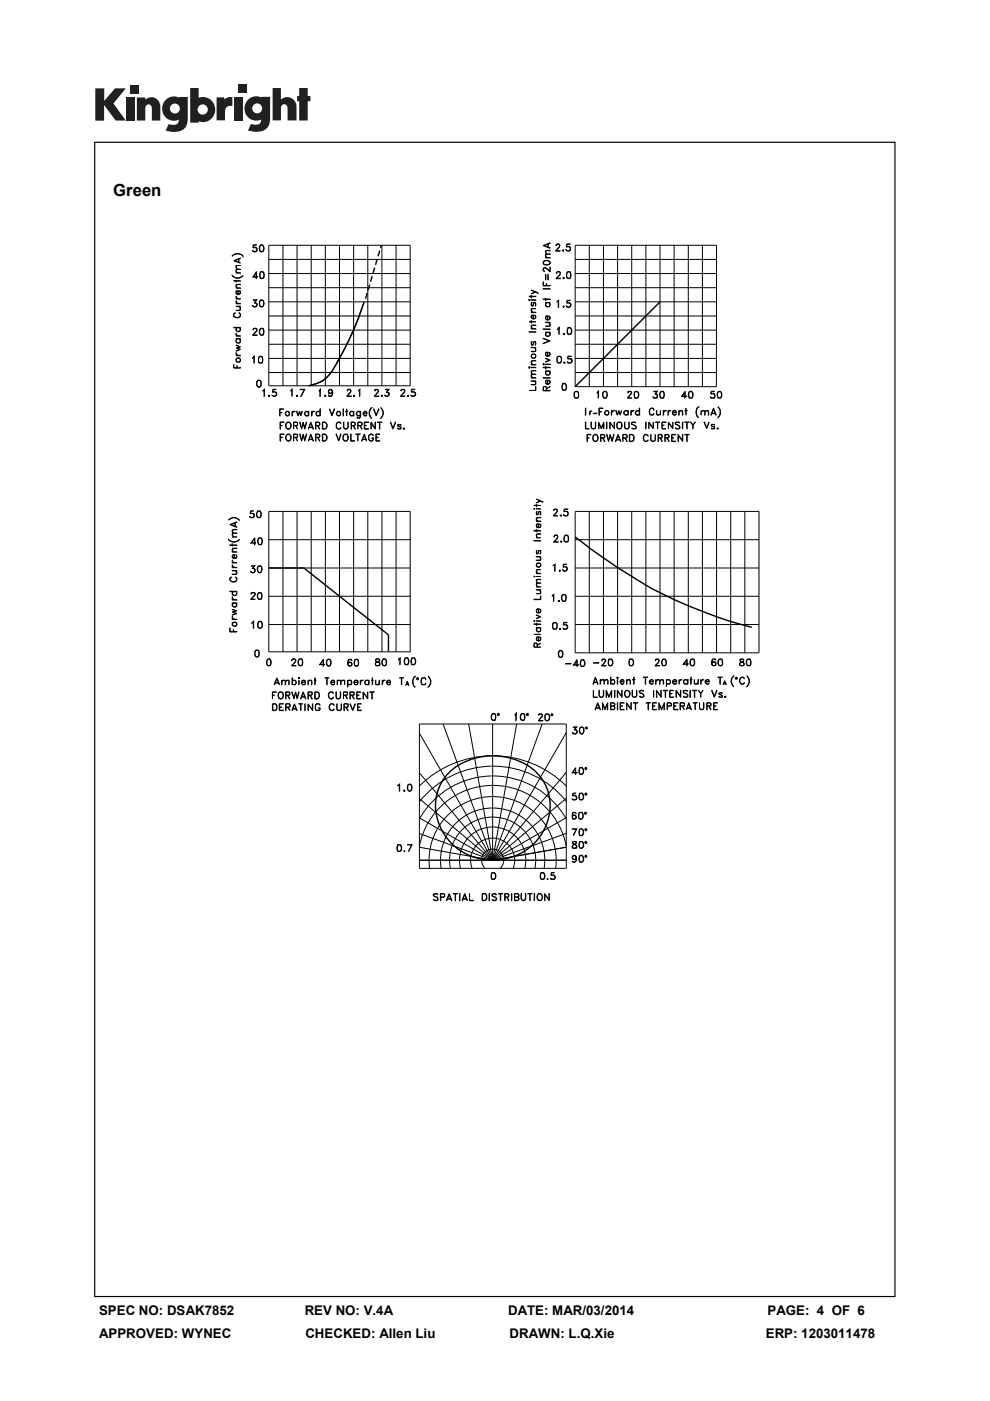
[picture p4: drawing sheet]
<svg xmlns="http://www.w3.org/2000/svg" width="210mm" height="297mm" viewBox="0 0 210 297" stroke-linecap="round" stroke-linejoin="round" font-family="sans-serif">
<defs><g id="words">
<text font-size="3.5" x="24" y="41.5">Green</text>
<g font-size="2.8">
<text x="21" y="278.7">SPEC NO: DSAK7852</text>
<text x="64.6" y="278.7">REV NO: V.4A</text>
<text x="107.8" y="278.7">DATE: MAR/03/2014</text>
<text x="162.8" y="278.7">PAGE: 4 OF 6</text>
<text x="21" y="283.6">APPROVED: WYNEC</text>
<text x="64.8" y="283.6">CHECKED: Allen Liu</text>
<text x="108.1" y="283.6">DRAWN: L.Q.Xie</text>
<text x="162.4" y="283.6">ERP: 1203011478</text>
</g>
</g></defs>
<g fill="#231f20">
<path d="M20.2 18.7h1.9v2.7l2.3-2.7h2.3l-2.6 3.2 2.6 3.7h-2.2l-2.4-3.3v3.3h-1.9z"/>
<path d="M26.7 20.7h1.8v4.9h-1.8z"/>
<path d="M49.6 20.7h1.8v4.9h-1.8z"/>
<path d="M27.6 18h1.8v1.8h-1.8z"/>
<path d="M50.6 17.9h1.8v1.8h-1.8z"/>
<path d="M29 20.7h1.8v.4a1.9 1.9 0 0 1 2.2-.3 1.9 1.9 0 0 1 1 2v2.8h-1.8v-2.7a.7 .7 0 0 0-.7-.8 .7 .7 0 0 0-.7 .8v2.7h-1.8z"/>
<path d="M45.9 20.6h1.7v.5a2.02 2.02 0 0 1 1.7-.5v1.9h-.2a1.12 1.12 0 0 0-1.4 1.3v1.7h-1.8z"/>
<path d="M57.8 18.7h1.8v2.4a1.98 1.98 0 0 1 2.2-.3 1.98 1.98 0 0 1 1.1 2v2.7h-1.9v-2.6a.7 .7 0 0 0-.7-.8 .7 .7 0 0 0-.7 .8v2.6h-1.8z"/>
<path d="M63.5 18.7h1.8v1.6h.5v1.1h-.5v4.1h-1.8v-4.1h-.5v-1.1h.5z"/>
<path d="M40.3 18.7v7.3h1.8v-.3a2.63 2.63 0 0 0 3.5-2.5 2.63 2.63 0 0 0-3.5-2.5v-2zM41.9 23.2a1.1 1.1 0 0 1 2.2 0 1.1 1.1 0 0 1-2.2 0z"/>
<path d="M35.3 21a2.56 2.56 0 0 0-.6 3.3 2.56 2.56 0 0 0 3.2 1.1 1.09 1.09 0 0 1-1.5 1.1l-.6-.2-.7 1.4a5.3 5.3 0 0 0 3.8-.2 2.69 2.69 0 0 0 .9-2.4v-4.5h-1.8v.1l-.8-.2a2.44 2.44 0 0 0-1.9 .5zM36 23a1.06 1.06 0 0 1 2.1 0 1.06 1.06 0 0 1-2.1 0z"/>
<path d="M52.8 21a2.56 2.56 0 0 0-.6 3.3 2.56 2.56 0 0 0 3.2 1 1.09 1.09 0 0 1-1.5 1.1l-.7-.1-.6 1.4a5.3 5.3 0 0 0 3.7-.3 2.69 2.69 0 0 0 1-2.3v-4.6h-1.8v.2l-.9-.3a2.44 2.44 0 0 0-1.8 .6zM53.5 23a1.06 1.06 0 0 1 2.1 0 1.06 1.06 0 0 1-2.1 0z"/>
</g>
<path d="M20 30v245h169.9v-245zM20.2 30.3h169.5v244.5h-169.5z" fill="#000"/>
<g fill="none" stroke="#000" stroke-width=".21">
<path d="M49.2 58.4a1.52 1.52 0 0 0 2.3 0 1.39 1.39 0 0 1-2.3 0zM49.4 54.1a1.39 1.39 0 0 1 2.1 .2 1.53 1.53 0 0 0-2.3 0zM49.6 59.5l1.4 .1zM49.6 55.3l1.4-.6-1.3 .6 1.3 .5zM50.1 57.8l.9 .1zM50.1 59.3v.5M50.1 57.1h.9h-.8a.45 .45 0 0 0 .1 .7l-.2-.2zM50.1 56.3h.9l-.8 .1-.1 .3 .2 .4-.2-.3zM50.6 54.9v.7M50.7 54.9v.8M53.6 53.2l.2 .1M53.7 58.7h1h-1.1l.8-1.1v1.5l-.1-1.3-.6 .9"/>
<path d="M54.2 52.5a.47 .47 0 0 1 .3 .4 .47 .47 0 0 1-.3 .4M54.5 53.1a.52 .52 0 0 1-.9 .1M54.5 52.7l-.4-.2-.5 .1 .1-.7h.7l-.6 .1-.1 .5h.6a.51 .51 0 0 1 .2 .6 .51 .51 0 0 1-.5 .3l-.4-.2M55.2 53.2h.6M55.2 52l.2-.1a.78 .78 0 0 1 .6 .8 .78 .78 0 0 1-.6 .7l-.2-.1-.2-.6zM55.2 52.1h.6M55.2 58.9h.6M55.2 57.6h.4l.4 .3v.9a.48 .48 0 0 1-.8 0l-.1-.6zM55.2 57.7h.6M55.2 52l-.1 .6 .1 .7M55.3 57.6l-.1 .3v.9l.1 .2M55.7 52a1.02 1.02 0 0 1 0 1.3"/>
<path d="M55.8 57.6a1.02 1.02 0 0 1 0 1.4M57 52h30v29.8h-30zM57 58h30M57 55h30M60 52v29.8M63 52v29.8M66 52v29.8M69 52v29.8M72 52v29.8M75 52v29.8M78 52v29.8M81 52v29.8"/>
<path d="M84 52v29.8M115.2 52.1l1.5-.6-1.3 .6 1.3 .6zM115.2 59.8l.1 .7 1.4 .1h-1.5zM115.3 55.5a.99 .99 0 0 1 1.3 0M115.3 56l.5 .1 .8-.1M115.4 55.4v.6M115.4 55.3a.73 .73 0 0 1 .9-.1 .73 .73 0 0 1 .3 .8 .84 .84 0 0 1-1.4-.4zM115.7 54.6l1 .1zM115.7 53.2l.2-.1h.8l-.9 .1v.5l.1 .1zM115.7 58.2l.1 1.1zM115.8 53.9l.9-.1-.9 .2v.4l.1 .2a.45 .45 0 0 1-.1-.7zM116.2 51.7v.7"/>
<path d="M116.2 58.2l.1 1.1zM116.3 51.6v.9M116.5 55.4v.6M116.6 57.6l.1-1v1l-1.1-.8-.3 .2 .1 .6-.2-.3v-.3l.4-.3 1.1 .9M117.9 53.2h.9h-1l.9-.9v-.4l-.2-.1-.6 .2 .2-.3h.4l.2 .4-.8 1.1M118 59l.9 .1h-1l.9-1a.43 .43 0 0 0-.4-.5 .43 .43 0 0 0-.4 .4l.3-.4 .5 .1v.5l-.8 .9M119.3 53.1l.2-.1v.2zM119.4 58.9l.3 .1-.2 .1zM119.4 53.1l.1 .1zM119.5 58.9l.1 .1zM120.1 53l.3 .2M120.3 57.7h.6"/>
<path d="M120.3 58.9h.6M120.3 57.6h.4a.93 .93 0 0 1 .3 1.2l-.1 .2a.55 .55 0 0 1-.7-.2v-.9zM120.4 57.6a1.02 1.02 0 0 0 0 1.4M120.7 52.3l.2 .2v.5l-.2 .2M120.9 57.6l.1 .3v.9l-.1 .2M120.9 52.6a.6 .6 0 0 0-.8-.2l.1-.7h.7l-.6 .1-.1 .5h.6l.2 .3-.2 .6-.3 .1-.4-.2v-.2a.47 .47 0 0 0 .4 .3 .47 .47 0 0 0 .4-.3M122 58h29.9M122 55h29.9M122 52h30v30h-30zM125 52v30M128 52v30M131 52v30"/>
<path d="M134 52v30M137 52v30M140 52v30M143 52v30M146 52v30M149 52v30M49.6 77.2v.8h1.4h-1.4M49.6 69.4l1.4 .1zM49.7 66.4l.2-.1a.52 .52 0 0 0-.3 .6 .52 .52 0 0 0 .5 .4l.8-.2v-.6l-.2-.2 .1 .1 .2 .6a.74 .74 0 0 1-.9 .4l-.5-.3v-.6zM50.1 63.7v.3l.4 .3-.4-.2zM50.1 62.7v.3l.4 .3-.4-.2zM50.1 61.7l.4-.1 .1 .8 .3-.2-.1-.6a.49 .49 0 0 1 0 .8 .49 .49 0 0 1-.7-.2z"/>
<path d="M50.1 64.9l.9 .1zM50.1 64.3l.9 .1zM50.1 63.3l.9 .1zM50.1 61l.9 .1zM50.1 60.4l.9-.1-.8 .1-.1 .3 .2 .3-.2-.2zM50.1 72l.2-.1-.2 .5 .2 .2 .3 .1 .3-.2-.1-.6 .2 .3-.2 .5h-.5l-.2-.2zM50.1 69.6l.2-.1-.2 .3 .1 .3 .4 .2 .3-.2-.1-.6 .2 .3-.2 .5a.55 .55 0 0 1-.7-.2zM50.1 74.7l.1 .4 .3 .2-.4-.2zM50.1 70.6v.3l.4 .3-.4-.3zM50.1 75.3l.9 .1zM50.1 73.1l.9 .5-.7 .2 .7 .3-.9 .4 .7-.4-.7-.3 .7-.2zM50.1 71.8l.9 .1z"/>
<path d="M50.1 71.2l.9 .1zM50.2 61.7h.3v.7l-.4-.3zM50.3 78v-.5v.5M50.3 75.9a.52 .52 0 0 1 .6 .2 .52 .52 0 0 1-.1 .7h-.5l-.2-.2v-.5zM50.3 76l.3-.1 .3 .2-.1 .6-.3 .1-.3-.2-.1-.3zM50.8 65l.2 .4-.1 .4-.8 .1 .8-.2zM53.6 75.8l.3-.3v1.5v-1.3zM53.6 64.8l.2 .2M53.6 71l1 .1h-1l.9-1.1-.3-.3-.6 .1a.52 .52 0 0 1 .9 0v.4l-.9 .9M54 64.2l.5 .1a.51 .51 0 0 1-.3 .7 .51 .51 0 0 1-.6-.2l.1 .1a.52 .52 0 0 0 .8-.1M54.2 64.2l.3 .4-.3 .4M54.4 63.6l-.5 .6 .6 .3"/>
<path d="M54.4 63.7l-.7-.1h.8l-.5 .6M55 76.9h.6M55 75.6h.6l.2 .6-.2 .7a.55 .55 0 0 1-.8-.1v-1zM55 75.7h.6M55.1 75.6a1.02 1.02 0 0 0 0 1.3M55.2 64.9h.6M55.2 63.7a.52 .52 0 0 1 .7 .1 .82 .82 0 0 1-.5 1.3l-.2-.1-.2-.6zM55.2 63.7h.6M55.2 70.9h.6M55.2 69.8h.6M55.2 69.7a.45 .45 0 0 1 .7 .1l.1 .6-.2 .6h-.6a1.02 1.02 0 0 1 0-1.3zM55.2 63.7l-.1 .5 .1 .8"/>
<path d="M55.3 69.7a1.02 1.02 0 0 0 0 1.3M55.5 75.6l.2 .2v1l-.2 .1M55.7 63.7a1.02 1.02 0 0 1 0 1.3M55.8 69.7l.1 .6-.1 .7M57 79h30M57 76h30M57 73h30M57 70h30M57 67h30M57 64h30M57 61h30M77.2 64.1a63.7 63.7 0 0 1-7.2 15.2l-1.6 1.5-1.5 .6-1.3 .4"/>
<path d="M112.2 63.5l.2 .2h-.2zM112.2 63.6l.1 .1zM112.2 62.8l1.5 .1zM112.2 77.8l.2 .1-.1 .1zM112.2 77.9l.1 .1zM112.2 70.3l1.5 .1zM112.2 68.2h1.5M112.6 68.5l.1-.5-.1 .5M112.6 66.2l1.1 .1zM112.6 63.6l1.1 .1zM112.6 62.6l.1 .5zM112.6 61.5l1.6 .7z"/>
<path d="M112.6 77.9l1.1 .1zM112.6 77.3l1.1 .1zM112.6 74.5l1-.1-.2-.7a.55 .55 0 0 1 .2 .8zM112.6 73.6l1.1 .1zM112.6 69.7l1.1 .1zM112.7 64.8h.4M112.7 65.4h1l-.9 .1-.1 .4 .3 .3-.4-.3zM112.7 73.1h.4M112.7 79.4l1-.1-1 .3 .3 .5-.4-.4zM112.7 78.6h1l-1 .2 .3 .5-.4-.3zM112.7 76.5l1-.1-.9 .2-.1 .3 .3 .4-.4-.4zM112.7 69l1-.1-1 .3 .3 .5-.4-.4z"/>
<path d="M112.8 64.2v.6M112.8 66.9h.3v.7l-.4-.3zM112.8 72.5v.6M112.9 75.2l.3-.1 .4 .2-.1 .5-.4 .1-.3-.1-.1-.4zM112.9 75.1h.6l.2 .3-.2 .5h-.6a.47 .47 0 0 1-.3-.4 .47 .47 0 0 1 .3-.4zM113.1 67.6l.5-.2-.1-.6a.49 .49 0 0 1 0 .6 .49 .49 0 0 1-.6 .2l-.3-.3v-.3l.4-.2h.2v.8M113.2 64.2h.4M113.2 72.5h.4M113.3 64.2l-.2 .6-.2 .1a.47 .47 0 0 1-.3-.4 .47 .47 0 0 1 .3-.4l-.2 .1M113.3 72.5l-.2 .6-.2 .1a.47 .47 0 0 1-.3-.4 .47 .47 0 0 1 .3-.4l-.2 .1M113.6 64.8l-.1 .1 .2-.5-.3-.3-.2 .1-.2 .6M113.6 64.2v.6"/>
<path d="M113.6 61.9l-1 .4 1.1-.4M113.6 73.1l-.1 .1 .2-.5-.3-.3-.2 .1-.2 .6M113.6 72.5v.6M115.2 77.2l.2-.1v.3zM115.2 77.9l1.5 .1zM115.2 71.7l1.5 .6-1.5 .6 1.3-.6zM115.2 69.8h1.5zM115.2 63.4l1.5 .1zM115.2 61.2l1.5 .1zM115.3 77.2l.1 .1zM115.7 78.6l1 .1zM115.7 77.7l.1 .5z"/>
<path d="M115.7 77.2l1 .1zM115.7 75.9l1 .5-1 .4 .8-.4zM115.7 70.4l1 .1zM115.7 68.3l1 .1zM115.7 63.2l.1 .5zM115.7 64.2h1M115.8 67h.4v.8h-.3l-.2-.3zM115.8 74.8l.3-.1v.8l-.3-.2zM115.8 67.1l.3-.1v.8l-.3-.2zM115.9 60.5v-.4v.4M115.9 64.2l-.1 .6 .3 .2 .4-.1 .1-.2-.1-.5a.52 .52 0 0 1 .1 .7 .52 .52 0 0 1-.7 .1l-.2-.3zM116.1 75.5l.4-.2a.36 .36 0 0 0-.1-.6h.1a.52 .52 0 0 1 .1 .7 .52 .52 0 0 1-.7 .1l-.2-.5 .2-.3h.3v.8"/>
<path d="M116.1 67.8l.4-.2a.36 .36 0 0 0-.1-.6h.1a.45 .45 0 0 1 .2 .5 .45 .45 0 0 1-.5 .3M116.4 68.4l.3 .3-.1 .5h-.9l.8-.1 .1-.4zM118.1 63.9l.4-.2v1.5l-.1-1.4zM118.2 69.8l.4-.4v1.5v-1.3zM118.3 75.6h.6M118.3 76.9h.6M118.3 75.6a.55 .55 0 0 1 .8 .2v.9l-.2 .2h-.6l-.2-.2v-.9zM118.4 75.6a.99 .99 0 0 0 0 1.3M118.8 75.6a.99 .99 0 0 1 0 1.3M119.4 65h.2l-.1 .2zM119.5 65h.1M119.5 64.9h.1"/>
<path d="M119.5 70.8l.3 .1h-.2zM119.6 76.9l.2-.1v.1zM119.6 70.8l.1 .1zM119.7 76.9h.1zM120.2 64.9l.2 .2M120.4 76.8l.2 .1M120.4 75.5l.8 .1h-.7l-.1 .5zM120.4 76.1a.55 .55 0 0 1 .8 0 .55 .55 0 0 1-.1 .8h-.7l-.1-.2 .1 .2a.58 .58 0 0 0 .9-.3M120.4 76.1h.7l.2 .3M120.4 69.6h.6M120.4 70.8h.6M120.4 69.5h.6l.3 .6v.4l-.5 .4-.5-.2z"/>
<path d="M120.5 69.5l-.2 .6 .2 .8M120.8 64.2a.47 .47 0 0 1 .2 .5 .47 .47 0 0 1-.2 .4M120.9 76.1l.3 .1 .1 .2-.1 .4-.3 .1M120.9 69.5a1.02 1.02 0 0 1 0 1.4M121 64.5l-.1-.3h-.7l.1-.5h.6h-.6v.5h.6a.52 .52 0 0 1 .2 .7 .52 .52 0 0 1-.6 .3l-.4-.4 .6 .3 .3-.3M122 79h29.9M122 76h29.9M122 73h29.9M122 70h29.9M122 67h29.9M122 64h29.9M122 61h29.9"/>
<path d="M54.7 81.9h.5M54.7 80.8h.5M54.7 80.7a.45 .45 0 0 1 .6 .1l.1 .6-.2 .6h-.5a1.02 1.02 0 0 1 0-1.3zM54.7 80.7a1.02 1.02 0 0 0 0 1.3M55.2 80.7l.1 .1v1l-.1 .2M55.7 82.9l.4-.4v1.6l-.1-1.4zM57 83.8l.2 .1-.1 .2zM57 83.9l.1 .1zM57.8 83.8l.2 .2M58.4 83.1a.47 .47 0 0 1 .2 .4 .47 .47 0 0 1-.2 .5M58.6 83.7a.52 .52 0 0 1-.8 .1M58.6 83.4l-.3-.3-.5 .1 .1-.7h.6l-.5 .1-.1 .5h.6a.51 .51 0 0 1 .2 .6 .51 .51 0 0 1-.6 .4l-.3-.3"/>
<path d="M59.3 86.7h.9l-.8 .1v1.4zM59.4 87.4l.4 .1h-.4M59.4 89.5h.8l-.7 .1v1.4zM59.4 92h.8l-.7 .1v1.4zM59.5 90.2h.4M59.5 92.7l.4 .1h-.4M60.7 89.8l.3-.3a.76 .76 0 0 1 .8 .7 .76 .76 0 0 1-.8 .8 .89 .89 0 0 1-.3-1.2zM60.7 92.4l.3-.4a.76 .76 0 0 1 .8 .8 .76 .76 0 0 1-.8 .7 .89 .89 0 0 1-.3-1.1zM60.9 89.6a.45 .45 0 0 1 .7 .2 .63 .63 0 0 1 .1 .8 .63 .63 0 0 1-.8 .2 .78 .78 0 0 1 0-1.2zM60.9 92.2a.45 .45 0 0 1 .7 .2 .63 .63 0 0 1 .1 .7 .63 .63 0 0 1-.8 .3 .78 .78 0 0 1 0-1.2zM61.6 82.9l.3-.4v1.6v-1.4zM61.9 87.2l.1 1z"/>
<path d="M62.2 87.3l.4-.1-.4 .2-.2 .2zM62.3 89.6h.5l.3 .2-.1 .3-.7 .1 .8-.1-.1-.5-.7-.1v1.5M62.3 92.8l.8-.1v-.5l-.8-.2v1.5M62.3 92.1l.8 .2-.1 .4h-.7M62.7 90.2l.4 .8M62.7 92.8l.4 .7M62.9 87.2l.3 .7 .3-.7 .3 .7 .3-.7-.3 1-.3-.8-.3 .8zM62.9 83.9l.1-.1 .1 .2-.1 .1zM63 83.9v.1zM63.5 89.5l.5 1.2 .3-1.2 .3 1.2 .5-1.2-.5 1.5-.3-1.3-.3 1.3zM63.5 92l.5 1.3 .3-1.3 .3 1.3 .5-1.3-.5 1.5-.3-1.2-.3 1.2zM64.6 82.5l-.8 1.6 .8-1.6h-1l1 .1"/>
<path d="M65.4 87.2l.1 1zM65.5 93.2h.8M65.5 90.7h.8M65.6 90.6h.7M65.6 93.1h.7M65.9 89.5l.6 1.5-.6-1.3-.5 1.3zM65.9 92l.6 1.5-.6-1.2-.5 1.2zM66.1 87.2l.1 1zM66.3 87.3l.5-.1-.5 .2-.1 .2zM66.9 89.5h.6l.3 .1 .1 .4-.2 .2h-.7h.5a.35 .35 0 0 0 .3-.3 .35 .35 0 0 0-.3-.3h-.5l-.1 1.4zM67 92.7h.7l.1-.4-.3-.2h-.5l-.1 1.4v-1.5h.6l.4 .3-.1 .4-.8 .1M67.2 87.3l.4-.1 .3 .2-.3-.1a.43 .43 0 0 0-.5 .4 .43 .43 0 0 0 .5 .4l.3-.2-.3 .3h-.2l-.4-.4z"/>
<path d="M67.4 92.8l.5 .7-.5-.7M67.4 90.2l.5 .8-.5-.8M67.6 82.9l.3-.4v1.6v-1.4zM67.9 86.7v1.5zM68.4 92h.5a.81 .81 0 0 1 .5 .8 .81 .81 0 0 1-.5 .7h-.5zM68.4 89.5h.5a.81 .81 0 0 1 .5 .7 .81 .81 0 0 1-.5 .8h-.5zM68.5 92.1h.4a.71 .71 0 0 1 .4 .9 .71 .71 0 0 1-.8 .4zM68.5 89.6h.4a.71 .71 0 0 1 .4 .8 .71 .71 0 0 1-.8 .5zM68.9 83.9l.1-.1 .1 .2-.1 .1zM69 83.9v.1zM69.7 83.9h.6M69.7 82.9l.4-.3 .4 .3"/>
<path d="M69.7 83.1l.4 .3 .4-.3M69.9 86.7l.5 1.2 .6-1.2-.6 1.5zM70 82.6l-.3 .2v.5l.3 .1M70.1 82.6a.84 .84 0 0 1 .1 1.4M70.5 83.3l-.4 .2-.4-.2-.1-.3 .2-.4 .3-.1a.79 .79 0 0 1 .5 .8 .79 .79 0 0 1-.6 .8l-.3-.1v-.2l.1 .2M70.5 83l-.1 .3-.3 .1M71.2 92l.6 1.3 .5-1.3-.5 1.5zM71.5 89.6l.2-.1a.48 .48 0 0 1 .6 .3l-.4-.3a.71 .71 0 0 0-.6 .7 .71 .71 0 0 0 .6 .7l.4-.2-.3 .3-.4-.1-.3-.2v-.9zM72.8 92.3l.2-.2a.7 .7 0 0 1 .9 .7 .7 .7 0 0 1-.9 .6l-.2-.2zM72.8 86.7l.1 1.5zM72.9 89.5v1.1l.5 .3 .4-.3 .1-1.1v1.1l-.4 .4-.5-.2-.1-.2zM73 92.2a.48 .48 0 0 1 .5 0 .48 .48 0 0 1 .3 .4 .63 .63 0 0 1-.6 .8 .75 .75 0 0 1-.2-1.2z"/>
<path d="M73.3 87.2l.5 .1zM73.5 86.7v1.5M73.6 84l.9 .1h-1l.9-1.1-.3-.4h-.2l-.3 .3a.43 .43 0 0 1 .5-.4 .43 .43 0 0 1 .4 .5l-.9 1.1M74.4 92l.1 1.4 .7 .1h-.8zM74.5 89.5l.7 .1 .2 .2-.2 .4h-.7h.5l.3-.2-.1-.4h-.7v1.4zM74.9 90.2l.5 .8-.4-.8M75 87.2l.1 1zM75.1 83.8l.1 .1-.1 .2zM75.1 83.9v.1zM75.5 92l.9 .1zM75.9 92.1v1.4M75.9 89.6h.5l.4 .2-.1 .3-.8 .1h.8l.1-.2-.1-.4-.8-.1v1.5"/>
<path d="M76 82.9l.3-.4v1.6l-.1-1.4zM76.3 90.2l.5 .8-.4-.8M76.4 87.2l.1 1.1-.2 .3-.4 .1-.3-.2 .4 .1 .3-.1zM76.8 93.2h.9M76.8 93.1h.8M77.1 87.6a.39 .39 0 0 0 .2 .4 .39 .39 0 0 0 .5-.1l-.2 .3h-.3l-.2-.3-.1-.3 .3-.4a.44 .44 0 0 1 .6 .5h-.8M77.2 87.4l.4-.1 .2 .3h-.7zM77.3 92l.5 1.5-.5-1.2-.6 1.2zM77.3 89.5h.9l-.9 .1v1.3l.9 .1h-.9zM77.3 90.2h.5M78.2 92.3l.4-.3 .4 .1 .2 .2a.55 .55 0 0 0-.6-.2 .55 .55 0 0 0-.4 .5 .63 .63 0 0 0 .7 .8l.2-.1v-.4h-.2h.3l-.2 .5h-.6l-.2-.2zM78.6 86.6l.3-.2-.2 .2a1.54 1.54 0 0 0 .2 2.1 1.45 1.45 0 0 1-.3-2.1z"/>
<path d="M78.7 89.7l.9 1.3v-1.5l-.1 1.2-.8-1.2v1.5M79.2 86.7l.6 1.2 .6-1.2-.6 1.5zM79.5 82.9h.1M79.5 84l.9 .1h-1l.8-1.1-.2-.4h-.3l-.2 .3a.43 .43 0 0 1 .4-.4 .43 .43 0 0 1 .4 .5l-.8 1.1M79.7 92h.9l-.8 .1v1.3l.8 .1h-.9zM79.8 92.7l.4 .1h-.4M80.1 89.5l.9 .1zM80.5 89.6v1.4l.1-1.4M80.7 86.4a1.39 1.39 0 0 1 0 2.3l.2-.2a1.54 1.54 0 0 0-.2-2.1zM80.9 83.9l.1 .1zM80.9 83.8l.2 .1-.1 .2zM81.7 83.8l.1 .2"/>
<path d="M82 83.1l.5 .2a.53 .53 0 0 1-.2 .7 .53 .53 0 0 1-.7-.2h.1M82.3 83.2l.2 .3-.2 .5M82.4 82.5l-.5 .7 .6 .3M82.4 82.6l-.7-.1h.8l-.5 .7M82.5 83.7a.52 .52 0 0 1-.8 .1M82.8 89.5l.6 1.2 .5-1.2-.5 1.5zM84.4 90.8h.6M84.4 90.1h.6M84.4 90.2l.6 .4v.3a.52 .52 0 0 1-.7-.2l.2 .2M84.5 90.1v.2M85 84l.9 .1h-.9M85 90.6v.3"/>
<path d="M85 90.1v.1v-.1a.52 .52 0 0 0-.7 .1l.7 .5M85.1 82.6l.5-.1 .3 .5-.9 1.1 .8-1.1-.2-.4-.6 .3zM85.6 90.8l.1-.1 .1 .2-.2 .1zM85.6 90.8l.1 .1zM86.4 83.9l.2-.1 .1 .2-.2 .1zM86.5 83.9l.1 .1zM87.2 83.8l.2 .2M87.8 83.1l.3 .4-.1 .3-.2 .2M88.1 83.4a.6 .6 0 0 0-.9-.2v-.7h.8l-.7 .1-.1 .5h.7l.2 .2v.5l-.6 .3-.3-.1v-.2M88.1 83.7a.52 .52 0 0 1-.9 .1M112.2 82.8h1.4l.1-.9v.9zM112.6 81.5l1-.1v-.4l-.2-.2a.45 .45 0 0 1 .2 .7z"/>
<path d="M112.6 80.8h1.1zM112.6 80.1l1.1 .1zM115.2 80.1l1.5 .1zM115.8 80.8l.3-.1v.7l-.3-.1zM115.9 82.8v-.8l-.5-.1-.2 1h1.5l-1.4-.1 .1-.9 .4 .1 .1 .8M115.9 82.4l.8-.5-.8 .5M116.1 81.4l.4-.1a.36 .36 0 0 0-.1-.6l.1-.1a.52 .52 0 0 1 .1 .7 .52 .52 0 0 1-.7 .1l-.2-.5 .2-.3h.3v.8M119.3 81.4h.6M119.3 82.6h.6M119.3 81.3h.3a.78 .78 0 0 1 .6 .7 .78 .78 0 0 1-.6 .8l-.3-.1-.1-.6zM119.4 81.3l-.2 .6 .2 .8M119.8 81.3a1.02 1.02 0 0 1 0 1.4"/>
<path d="M122 83h.6M122 84.3h.6M122 83a.55 .55 0 0 1 .7 .2v.9l-.1 .3h-.6l-.2-.3v-.9zM122 83a.99 .99 0 0 0 0 1.4M122.5 83a.99 .99 0 0 1 0 1.4M124.2 86.5v1.5zM124.2 89.5v1.4h.8h-.8zM124.5 92.1h.8l-.7 .1v1.4zM124.6 92.9h.4M125.1 87.6h.2M125.3 89.5l.1 1 .4 .4 .5-.2 .1-1.2v1l-.2 .4h-.6l-.2-.2zM125.6 87.2h-.5v.8"/>
<path d="M125.8 92.4l.2-.2a.7 .7 0 0 1 .9 .7 .7 .7 0 0 1-.9 .6l-.2-.2zM125.9 87.6l.7 .1zM126 92.3a.48 .48 0 0 1 .5-.1 .48 .48 0 0 1 .3 .5 .63 .63 0 0 1-.6 .8 .75 .75 0 0 1-.2-1.2zM126.6 83.2l.4-.2v1.4l-.1-1.4zM127 86.5h.9l-.8 .1v1.4zM127.1 87.3l.4 .1h-.4M127.4 92.1h.6l.2 .2 .1 .3-.2 .3h-.6h.5a.35 .35 0 0 0 .2-.4 .35 .35 0 0 0-.2-.3h-.5l-.1 1.4zM127.8 92.9l.5 .7-.4-.7M128.1 83a.45 .45 0 0 1 .6 .2 1.15 1.15 0 0 1-.1 1.2h-.5a1.02 1.02 0 0 1 0-1.4zM128.1 84.3h.5M128.1 83h.5v.2l.1 .6-.1 .6M128.1 89.8l-.6 1.1-.5-1.1v1.1v-1.4l.5 1.2 .6-1.2v1.4"/>
<path d="M128.1 83a.99 .99 0 0 0 0 1.4M128.4 87.3l.2-.2 .4 .1 .1 .7a.45 .45 0 0 1-.6 0 .45 .45 0 0 1-.1-.6zM128.6 92.1l.5 1.3 .3-1.3 .4 1.3 .5-1.3-.5 1.5-.4-1.3-.3 1.3zM128.6 89.5l.1 1.4zM129.4 89.6l-.1 1.3v-1.4l1 1.4v-1.4v1.2M129.7 87v1zM130.1 87l.2 .1h-.2l-.4 .3zM130.6 87l.3 .9 .4-.9 .2 .9 .4-.9-.4 1-.2-.7-.4 .7zM130.7 93.3h.8M130.8 93.2h.6M130.9 89.6l.6-.1a.74 .74 0 0 1 .4 .9l-.2 .5h-.6l-.3-.3zM131.1 92.1l.6 1.5-.6-1.3-.6 1.3z"/>
<path d="M131.1 89.6h.6l.2 .4a.74 .74 0 0 1-.6 .9 .82 .82 0 0 1-.2-1.3zM132.1 92.2h.5l.4 .2-.1 .4-.8 .1h.8l.1-.3-.1-.4-.8-.1v1.5M132.4 87.3a.47 .47 0 0 1 .4-.3 .47 .47 0 0 1 .4 .3l-.3-.2a.43 .43 0 0 0-.5 .4 .43 .43 0 0 0 .5 .4h.3l-.3 .1-.5-.1zM132.5 89.5l.1 1.3 .3 .1 .4-.2 .2-1.2v1l-.3 .4h-.6l-.1-.4zM132.5 92.9l.5 .7-.4-.7M133.1 84.4l.9-1a.43 .43 0 0 0-.4-.5 .43 .43 0 0 0-.5 .4l.1-.3h.6l.1 .2-.9 1.2h1.1M133.2 87v1M133.5 92.1h.5a.81 .81 0 0 1 .5 .8 .81 .81 0 0 1-.5 .7h-.5zM133.6 92.2h.4l.4 .2v.9l-.2 .2h-.6zM133.8 87l.1 1zM134 89.6l.1 .4 .8 .4-.1 .5h-.7l-.1-.2 .3 .2 .5-.1 .1-.3-.9-.5v-.4l.3-.1 .6 .1zM134.2 87l.3 .1h-.3l-.3 .3z"/>
<path d="M134.7 83h.5M134.7 84.3h.6M134.7 83a.55 .55 0 0 1 .7 .2 1.15 1.15 0 0 1-.1 1.2h-.6l-.2-.6zM134.7 83l-.1 .2v.9l.1 .3M134.8 87.3l.3-.3h.2l.3 .3-.3-.2a.43 .43 0 0 0-.5 .4 .43 .43 0 0 0 .5 .4h.3a.49 .49 0 0 1-.7 0 .49 .49 0 0 1-.1-.6zM135.2 83a.99 .99 0 0 1 0 1.4M135.6 86.5l.1 1.5zM136.8 92.1l.5 .1 .2 .2a.49 .49 0 0 0-.6-.2 .49 .49 0 0 0-.4 .5l.2 .8a.64 .64 0 0 0 .8-.2l-.5 .3a.87 .87 0 0 1-.2-1.5zM136.9 89.5l.1 1.4zM137.8 86.8a.49 .49 0 0 1 .5-.3 .49 .49 0 0 1 .4 .4l-.3-.3-.4 .1-.2 .2v.8a.54 .54 0 0 0 .9 0l-.1 .2-.5 .1a.81 .81 0 0 1-.3-1.1zM138 92.1v1.1l.5 .3h.3l.2-.3v-1.1v1.3a.55 .55 0 0 1-1 0zM138.6 84.2l.2 .2"/>
<path d="M138.6 90.7l-1-1.2v1.4M138.6 89.5v1.4l-1-1.3M139 83.5h.1a.56 .56 0 0 1 .2 .9h-.7v-.3a.45 .45 0 0 0 .4 .3 .45 .45 0 0 0 .4-.3M139.1 89.5l.8 .1zM139.1 83.5l.3 .2v.5l-.3 .2M139.2 87l.2 .9h.3l.4-.1a.55 .55 0 0 1-.8 .1zM139.4 83h-.8h.8l-.4 .5M139.4 83l-.5 .5 .4 .1 .1 .3M139.5 89.6v1.3M139.6 92.1h.6l.2 .2 .1 .3-.2 .3h-.6h.5a.35 .35 0 0 0 .2-.4 .35 .35 0 0 0-.2-.3h-.5l-.1 1.4zM140 92.9l.5 .7-.4-.7M140.1 87v1"/>
<path d="M140.2 83a.45 .45 0 0 1 .6 .2l.1 .6-.1 .6h-.6a1.02 1.02 0 0 1 0-1.4zM140.2 83h.6M140.2 84.3h.6M140.2 83a.99 .99 0 0 0 0 1.4M140.4 89.6l.9-.1h-.9v1.4h.9M140.4 90.1l.4 .1h-.4M140.7 83l.1 .5-.1 .9M140.7 87l.1 1zM140.9 87.1l.4-.1-.4 .2-.1 .2zM141 92.1h.6l.3 .2v.3l-.1 .3h-.7h.5a.35 .35 0 0 0 .3-.4 .35 .35 0 0 0-.3-.3h-.5l-.1 1.4zM141.4 92.9l.5 .7-.4-.7M141.7 87l.1 1z"/>
<path d="M141.9 87.1l.4-.1-.5 .4zM142.4 92.1h.9l-.8 .1v1.3l.8 .1h-.9zM142.5 92.9h.5M142.7 87.4l.1 .5h.7l-.3 .1a.48 .48 0 0 1-.6-.6l.4-.4a.44 .44 0 0 1 .5 .5h-.8M142.7 90.7l-.9-1.2v1.4M142.7 89.5v1.4l-.9-1.3M142.8 87.2l.4-.1 .2 .3h-.7zM143.2 89.6l.3-.1 .7 .1h-.8v.4a.73 .73 0 0 1 .8 .8l-.8 .1-.2-.2 .3 .2 .6-.2v-.4l-.8-.3zM143.8 92.1l.9 1.3 .1-1.3v1.5l-.9-1.3-.1 1.3zM144 87l.1 1zM144.2 87.1h.5l.1 .9-.2-.8-.2-.1-.3 .3zM144.6 84l1.1 .1h-1.1l.7-1.1v1.4l-.1-1.3-.6 1"/>
<path d="M144.7 89.5l.1 1.4zM145.2 87l.5 .1zM145.2 92.1l1 .1zM145.2 89.5l1 .1zM145.5 86.5v1.5M145.7 92.2v1.4v-1.4M145.7 89.6v1.3v-1.3M146.2 83h.6M146.2 84.3h.6M146.2 83a.52 .52 0 0 1 .7 .2 1.15 1.15 0 0 1-.1 1.2h-.6l-.2-.6zM146.3 83l-.2 .5 .2 .9M146.7 83a.99 .99 0 0 1 0 1.4"/>
<path d="M146.9 90.1l.6-.6-.5 .6v.8l-.1-.8-.5-.6 .6 .6M147.8 86.6l.4-.3a1.54 1.54 0 0 0 0 2.2h-.1a1.65 1.65 0 0 1-.3-1.9zM148.7 87.4l.4-.4 .4 .1 .1 .9-.2-.8-.3-.1zM148.7 87v1M149.3 89.5l.6 1.2 .5-1.2-.5 1.4zM149.7 87.1h.5l.1 .9-.1-.8-.3-.1-.3 .3zM150.7 84.2l.3 .2M150.9 90.8h.6M150.9 90.1h.6M150.9 90.2l.6 .3 .1 .2-.1 .2h-.6l-.1-.2 .1 .2M150.9 90v.3M150.9 87.7h.9"/>
<path d="M151 87.6h.7M151.3 83.5a.55 .55 0 0 1 0 .9M151.3 86.5l.6 1.5-.6-1.2-.6 1.2zM151.4 90.5v.4M151.4 90l.2 .1-.1-.1h-.6l-.1 .1 .2 .3 .5 .2M151.6 83.8a.54 .54 0 0 0-.9-.3l.1-.5h.7h-.6l-.1 .5h.7l.2 .4-.2 .5h-.7l-.1-.3a.45 .45 0 0 0 .5 .3 .45 .45 0 0 0 .4-.3M152.1 90.8l.2-.1v.2zM152.2 90.8l.1 .1zM152.3 86.3h.1a1.64 1.64 0 0 1 .2 1.9l-.3 .3a1.54 1.54 0 0 0 0-2.2zM152.4 83a.45 .45 0 0 1 .6 .2 1.15 1.15 0 0 1-.1 1.2h-.5a1.02 1.02 0 0 1 0-1.4zM152.4 84.3h.5M152.4 83h.5v.2l.1 .6-.1 .6"/>
<path d="M152.4 83a.99 .99 0 0 0 0 1.4M48.5 114.4a1.54 1.54 0 0 0 2.3 0 1.4 1.4 0 0 1-2.3 0zM48.5 110.2a1.45 1.45 0 0 1 2.3 .1l-.2-.2a1.54 1.54 0 0 0-2.1 .2zM48.7 115.5l1.5 .1zM48.7 111.2l1.5-.6-1.2 .6 1.2 .6zM49.2 119.8l.5 .5-.4-.2zM49.2 118.8l.5 .5-.4-.2zM49.2 119.3l1 .1zM49.2 117l1 .1zM49.2 115.3l.1 .5zM49.2 113.8h1M49.3 116.3l.9-.1-.8 .2-.1 .2 .3 .4-.4-.4z"/>
<path d="M49.3 113.1l.9-.1-.8 .2-.1 .2 .3 .4-.4-.4zM49.3 112.3l.9-.1-.9 .3 .3 .5-.4-.3zM49.4 117.7h.3v.6l-.4-.2zM49.7 118.3h.4v-.7l.1 .3a.47 .47 0 0 1-.5 .5l-.5-.3 .1-.4 .3-.1h.1v.7M49.8 110.9v.7M49.9 110.8v.8M53 109.6l.3 .1M53.2 108.3l-.1 .6h.6a.55 .55 0 0 1 .2 .7l-.6 .2-.3-.3 .1 .2h.6l.2-.3M53.6 108.9a.48 .48 0 0 1 0 .8M53.8 108.3h-.7l-.1 .6h.6l.3 .3M54 119.9l-.4 .6h.4l.1 .5-.1 .3-.5 .2-.3-.2v-.2a.45 .45 0 0 0 .5 .3 .45 .45 0 0 0 .4-.4M54.1 114l-.1 1.5v-1.3l-.7 .9h1h-1.1z"/>
<path d="M54.7 108.3h.5l.1 .3 .1 .6-.3 .6-.6-.2-.1-.4zM54.7 108.3l-.2 .6 .1 .6 .1 .2h.5M54.7 108.4h.5M54.9 115.4h.6M54.9 114.2h.6M54.9 114.1a.45 .45 0 0 1 .7 .2l.1 .6-.2 .6h-.6a1.02 1.02 0 0 1 0-1.4zM55 114.1a1.02 1.02 0 0 0 0 1.4M55.1 108.3a1.02 1.02 0 0 1 0 1.4M55.4 114.1l.2 .6-.2 .8M57 108.4h30v29.8h-30zM57 114.4h30M60 108.4v29.8"/>
<path d="M63 108.4v29.8M66 108.4v29.8M69 108.4v29.8M72 108.4v29.8M75 108.4v29.8M78 108.4v29.8M81 108.4v29.8M84 108.4v29.8M113.2 107.8h.1l.1 .1-.1 .1zM113.2 114.6l1.5 .1zM113.2 112.5l1.5 .1zM113.2 107.2h1.5"/>
<path d="M113.3 107.9h.1M113.7 118.8l.9-.1 .1-.3-.3-.3 .3 .1v.6zM113.7 118l1 .1zM113.7 112.2l.1 .5zM113.7 110.5h1zM113.7 107.8l1 .1zM113.7 106.9l.1 .5zM113.7 105.8l1.5 .7zM113.7 114h1M113.7 109.9l.3-.2h.7l-.9 .2v.4l.2 .2zM113.8 117.3h.3M113.8 109h.3"/>
<path d="M113.8 116.7v.7M113.8 113.3l.9-.1-.9 .1 .2 .7a.55 .55 0 0 1-.2-.7zM113.8 111.2l.4-.1v.7l-.4-.1zM113.9 119.4h.6l.2 .5a.47 .47 0 0 1-.4 .3 .47 .47 0 0 1-.5-.3zM113.9 119.4l.4-.1 .4 .2v.5a.49 .49 0 0 1-.8 .2 .49 .49 0 0 1 0-.8zM114.2 111.8l.4-.1 .1-.1v-.3l-.3-.2h.1l.2 .1v.5l-.2 .1a.48 .48 0 0 1-.6 0 .48 .48 0 0 1-.1-.7h.5v.7M114.3 116.8h.4M114.3 108.5h.4M114.3 116.7l-.2 .7-.2 .1-.2-.4 .2-.4-.1 .1M114.3 108.5l-.4 .7-.2-.3 .1-.4 .1-.1-.1 .7M114.6 116.7v.7M114.6 108.5v.6"/>
<path d="M114.6 106.2l-.9 .5 1-.5M114.7 117.3l-.2 .2 .2-.1v-.7h-.4l-.3 .7M114.7 109l-.2 .2 .2-.1v-.6l-.3-.1-.4 .7M117.3 119.9l.4-.3v1.5l-.1-1.3zM117.4 109.4l.8-1.1a.43 .43 0 0 0-.4-.4 .43 .43 0 0 0-.4 .4l.2-.3h.5v.4l-.8 1h1M117.5 114.9h.9h-1l.8-.9v-.4l-.5-.1-.1 .3h-.1l.2-.4h.4l.2 .4-.2 .5-.6 .6M118.8 109.3l.2-.1 .1 .2zM118.9 114.8l.3 .1h-.2zM118.9 109.3l.1 .1zM119 114.8l.1 .1zM119.6 109.2l.2 .2M119.8 113.5l.4-.1a.93 .93 0 0 1 .3 1.3 .47 .47 0 0 1-.4 .3 .47 .47 0 0 1-.4-.3 1.15 1.15 0 0 1 .1-1.2z"/>
<path d="M119.8 113.6h.6M119.8 114.8h.6M119.9 113.5a1.02 1.02 0 0 0 0 1.4M120.2 108.4l.2 .2v.6l-.2 .2M120.3 113.5l.2 .3v.9l-.2 .2M120.4 108.8a.54 .54 0 0 0-.8-.3l.1-.6h.7l-.6 .1-.1 .4h.6l.2 .5-.2 .5h-.6l-.1-.3a.45 .45 0 0 0 .4 .3 .45 .45 0 0 0 .4-.4M122 108.4h39v30h-39zM122 114.4h39M125 108.4v30M128 108.4v30M131 108.4v30M134 108.4v30"/>
<path d="M137 108.4v30M140 108.4v30M143 108.4v30M146 108.4v30M149 108.4v30M152 108.4v30M155 108.4v30M158 108.4v30M48.7 133.1l.1 .8 1.4 .1h-1.5zM48.7 125.4h1.5zM48.8 122.5l.3-.2-.3 .4a.65 .65 0 0 0 .7 .6 .65 .65 0 0 0 .6-.8l-.2-.2 .2 .1a.7 .7 0 0 1-.6 1 .7 .7 0 0 1-.7-.9zM49.2 130.7l.2 .4 .3 .2-.4-.2z"/>
<path d="M49.2 126.5l.2 .5 .3 .1-.4-.1zM49.2 131.3l1 .1zM49.2 129.2l1 .3-.7 .3 .7 .3-1 .3 .9-.3-.9-.3 .9-.3zM49.2 127.8l1 .1zM49.2 127.1l1 .1zM49.2 121.7h.8l.2-.1-.2-.6a.45 .45 0 0 1 .2 .7zM49.2 121h1zM49.2 120.3l1 .1zM49.2 125.7l.3-.3-.2 .3a.43 .43 0 0 0 .4 .5 .43 .43 0 0 0 .5-.5l-.1-.3 .1 .3a.48 .48 0 0 1-.5 .6l-.4-.2zM49.3 128l.2-.1-.2 .3a.43 .43 0 0 0 .4 .5 .43 .43 0 0 0 .5-.5l-.1-.3a.49 .49 0 0 1 0 .6 .49 .49 0 0 1-.6 .2l-.3-.3zM49.5 133.9v-.4l.1 .4M53.2 121.2l.3 .2"/>
<path d="M53.3 125.7h.8v.3l-.9 1.1h.9h-.9l.6-.7a.45 .45 0 0 0 .2-.7h-.6l-.2 .3zM53.4 132l.4-.3v1.5l-.1-1.3zM53.8 120.5a.48 .48 0 0 1 0 .9M54 120l-.7-.1h.8l-.5 .6 .4 .1 .1 .3M54.2 139.2h.6M54.2 137.9l.4-.1 .3 .3 .1 .5-.2 .6h-.6l-.1-.2v-.9zM54.2 138h.6M54.3 137.9a1.02 1.02 0 0 0 0 1.3M54.7 137.9l.2 .2v.9l-.2 .2M54.8 127h.6M54.8 125.7l.4-.1a1 1 0 0 1 .2 1.5h-.6a1.02 1.02 0 0 1 0-1.4zM54.8 125.7h.6"/>
<path d="M54.8 121.3h.5M54.8 120.1h.5M54.8 120a.45 .45 0 0 1 .7 .2 .73 .73 0 0 1 .1 .8 .73 .73 0 0 1-.8 .4 1.02 1.02 0 0 1 0-1.4zM54.8 133.1h.6M54.8 131.8h.6l.3 .5v.5l-.5 .4-.5-.2zM54.8 131.9h.6M54.9 125.7a.99 .99 0 0 0 0 1.4M54.9 120a.99 .99 0 0 0 0 1.4M54.9 131.8l-.2 .2v1l.2 .1M55.3 125.7l.2 .2v.9l-.2 .3M55.3 120l.2 .5-.2 .9M55.3 131.8a1.02 1.02 0 0 1 0 1.3"/>
<path d="M56.8 139.7h.1a.78 .78 0 0 1 .6 .7 .78 .78 0 0 1-.6 .8l-.1-.1a1.02 1.02 0 0 1 0-1.4zM56.8 139.7l-.2 .6 .2 .8M56.8 139.8h.5M57 132.4h30M57 126.4h30M57 120.4h30M57.3 139.7l.1 .6-.1 .8M61.9 139.8l.5-.1 .4 .4-1 1.1 .9-1.1a.43 .43 0 0 0-.4-.4 .43 .43 0 0 0-.5 .4zM63.5 139.7h.6l.1 .6-.1 .8a.55 .55 0 0 1-.8-.2 1.15 1.15 0 0 1 .2-1.2zM63.5 139.8h.6M63.5 139.7a1.02 1.02 0 0 0 0 1.4M64 139.7l.1 .3v.9l-.1 .2"/>
<path d="M69.5 139.8a.45 .45 0 0 1 .6 .2 .82 .82 0 0 1-.5 1.3l-.1-.1a1.02 1.02 0 0 1 0-1.4zM69.5 139.8l-.2 .6 .2 .8M69.5 139.9h.5M70 139.8l.1 .6-.1 .8M74 139.9h.5M74 139.8a.93 .93 0 0 0 .1 1.4M74.5 139.8l.1 .2-.4-.3-.4 .4v.9a.48 .48 0 0 0 .8 0v-.4a.48 .48 0 0 0-.8 0M75.3 139.8h.6l.2 .6-.2 .8a.55 .55 0 0 1-.8-.2v-.9zM75.3 139.9h.6M75.4 139.8a1.02 1.02 0 0 0 0 1.4M75.8 139.8l.2 .3v.9l-.2 .2M79.7 139.7l-.1 .4 .9 .4a.44 .44 0 0 1-.3 .6 .44 .44 0 0 1-.6-.4l.1-.2 .7-.2 .2-.4a.6 .6 0 0 0-.9-.2z"/>
<path d="M79.7 139.8h.8M79.8 139.7v.5l.8 .3v.5l-.4 .2-.6-.2v-.5l.8-.3v-.5M81.2 139.8h.6M81.2 139.7h.6l.2 .6-.1 .6a.47 .47 0 0 1-.4 .3 .47 .47 0 0 1-.4-.3 1.15 1.15 0 0 1 .1-1.2zM81.3 139.7a1.02 1.02 0 0 0 0 1.4M81.7 139.7l.2 .3v.9l-.2 .2M84.5 139.7l.4-.2v1.4l-.1-1.3zM86 139.5h.3a.92 .92 0 0 1 .2 1.4h-.5a1.12 1.12 0 0 1 0-1.4zM86 139.5l-.2 .6 .2 .8M86 139.6h.5M86.4 139.5a1.12 1.12 0 0 1 0 1.4M87.3 139.5a.79 .79 0 0 1 .9 .5 .79 .79 0 0 1-.3 .9h-.6l-.1-.6z"/>
<path d="M87.3 139.6h.6M87.4 139.5l-.2 .6 .2 .8M87.8 139.5a1.12 1.12 0 0 1 0 1.4M113.2 122.2h.1M113.2 131.6h.2l-.1 .2zM113.2 132.3l1.5 .1zM113.2 127.1h1.5v-.8v.8zM113.2 134.5h1.5M113.3 122.2h.1M113.3 122.1v.2zM113.3 131.7h.1M113.3 137.2v-.8h.2h.3l.1 .8"/>
<path d="M113.7 125l1 .1zM113.7 121.5l1 .1zM113.7 124.4h1M113.7 122.2h1M113.7 133.1h1zM113.7 132.1l.1 .5zM113.7 131.6l1 .1zM113.7 130.4l1 .4-1 .4 .9-.4zM113.8 123.7l.9-.1-.9 .2 .2 .6a.55 .55 0 0 1-.2-.7zM113.8 122.9l.9-.1-.9 .2v.4l.2 .2a.45 .45 0 0 1-.2-.7zM113.8 120.8h.9l-.9 .1 .2 .6-.3-.3zM113.8 135.1l.5-.1v.9h-.4l-.2-.4z"/>
<path d="M113.8 129.2l.5-.1v.8h-.4l-.2-.3zM113.8 135.2l.4-.1v.8l-.4-.2zM113.8 129.3l.4-.1v.7l-.4-.1zM113.9 133.1v.7l.4 .1 .3-.2 .1-.3-.2-.3 .2 .1v.5a.55 .55 0 0 1-.8 .2l-.2-.3zM114 137.2l-.1-.8h-.6l-.1 .8h1.5M114.2 135.9l.4-.2a.36 .36 0 0 0-.2-.6l.1-.1 .2 .2v.5l-.4 .2M114.2 129.9l.4-.1a.36 .36 0 0 0-.2-.6l.1-.1 .2 .2v.5l-.4 .1M114.4 125.1l.3 .3v.5h-1l.9-.1 .1-.4zM114.7 136.4l-.7 .4M117.1 126.3l.4-.3v1.5l-.1-1.4zM117.4 132h.6M117.4 133.3h.6"/>
<path d="M117.4 132a.55 .55 0 0 1 .7 .2v.9l-.1 .3h-.6l-.2-.3v-.9zM117.5 132a.99 .99 0 0 0 0 1.4M117.9 132a.99 .99 0 0 1 0 1.4M118.4 127.4l.2-.1 .1 .2zM118.5 127.4l.1 .1zM118.7 120.9l.1 .1-.1 .1zM118.7 121h.1M118.7 138l-.2 .6 .2 .7M118.7 139.2h.5M118.7 138.1h.5M118.7 138l.1-.1a.78 .78 0 0 1 .6 .7 .78 .78 0 0 1-.6 .8l-.1-.1a1.02 1.02 0 0 1 0-1.3zM118.7 133.2l.2 .2h-.2z"/>
<path d="M118.7 133.3l.1 .1zM119.2 138l.1 .6-.1 .7M119.3 126.1a.45 .45 0 0 1 .7 .2l.1 .6-.2 .6h-.6a1.02 1.02 0 0 1 0-1.4zM119.3 126.1h.6M119.3 127.4h.6M119.4 120.9l.2 .1M119.4 126.1a.99 .99 0 0 0 0 1.4M119.5 133.2l.2 .2M119.8 126.1l.2 .2v.9l-.2 .3M120 120.2a.47 .47 0 0 1 .3 .4 .47 .47 0 0 1-.3 .4M120 132.5l.4 .4-.1 .3-.3 .2M120.3 120.4l-.4-.2-.5 .1 .1-.7h.7l-.6 .1-.1 .5h.6a.52 .52 0 0 1 .2 .6 .52 .52 0 0 1-.6 .3l-.4-.3 .6 .2 .4-.3"/>
<path d="M120.4 132.8a.58 .58 0 0 0-.9-.2v-.6h.8h-.7l-.1 .5h.7a.55 .55 0 0 1 0 .9h-.7l-.1-.3 .1 .2a.58 .58 0 0 0 .9-.2M122 132.4h39M122 126.4h39M122 120.4h39M123.3 139.9l-.2 .6 .2 .8M123.3 139.9l.4-.1a1.03 1.03 0 0 1 .2 1.4l-.5 .1-.3-.4zM123.7 139.9a1.02 1.02 0 0 1 0 1.4M129.2 139.8h.5M129.2 139.7h.5l.2 .3 .1 .6-.4 .6-.5-.2-.1-.4zM129.2 139.7l-.1 .6 .1 .8M129.7 139.7a1.02 1.02 0 0 1 0 1.4M133.6 139.8h.6"/>
<path d="M133.6 139.7h.6l.1 .3 .1 .6-.4 .6-.5-.2-.1-.4zM133.6 139.7l-.1 .3v.9l.1 .2M134.1 139.7a1.02 1.02 0 0 1 0 1.4M140.6 139.7l-.2 .6 .1 .6 .1 .2h.5M140.6 139.8h.5M140.6 139.7h.5l.2 .3 .1 .6-.4 .6-.6-.2-.1-.4zM141 139.7a1.02 1.02 0 0 1 0 1.4M146.6 139.7h.6l.1 .3 .1 .6-.2 .4-.2 .2-.6-.3-.1-.3zM146.6 139.8h.6M146.7 139.7a1.02 1.02 0 0 0 0 1.4M147.1 139.7l.2 .6-.2 .8M151.2 139.8h.6"/>
<path d="M151.3 139.7a1.27 1.27 0 0 0-.2 1.3l.2 .1M151.7 139.7l.1 .2v-.2h-.6a.84 .84 0 0 0 .2 1.5l.4-.2v-.5a.48 .48 0 0 0-.8 0M152.5 139.8h.6M152.5 139.7h.6l.1 .3 .1 .6-.1 .4-.3 .2-.5-.3-.1-.3zM152.6 139.7a1.02 1.02 0 0 0 0 1.4M153 139.7l.2 .3v.9l-.2 .2M157 139.8h.7M157 139.7l-.1 .4 .8 .4 .1 .4-.1 .2h-.7l-.1-.2a.72 .72 0 0 1 .8-.6v-.6zM157.1 139.7v.5a.6 .6 0 0 1 .6 .2 .6 .6 0 0 1 0 .7l-.4 .1-.5-.3a.88 .88 0 0 1 .9-.7v-.5M158.5 139.7h.6l.1 .3 .1 .6-.1 .4-.3 .2-.5-.3-.1-.3zM158.5 139.8h.6M158.6 139.7a1.02 1.02 0 0 0 0 1.4"/>
<path d="M159 139.7l.2 .6-.2 .8M56.8 141h.5M57.8 146.8l.8-.1h-.8v1.5M57.8 147.4h.4h-.4M57.8 149.2h.7l.1 .2v1.1l-.8 .2zM57.9 149.2h.4a.82 .82 0 0 1 .2 1.4h-.6zM58.3 144.8h.8M58.4 144.7h.7M58.7 143.7l.6 1.5-.6-1.3-.6 1.3zM59.1 146.9l.3-.2 .6 .2v1.1a.52 .52 0 0 1-.8 .1 1.03 1.03 0 0 1-.1-1.2zM59.2 146.8a.66 .66 0 0 1 .9 .6 .66 .66 0 0 1-.9 .6 1.16 1.16 0 0 1 0-1.2zM59.3 149.9l.4 .1h-.4"/>
<path d="M59.3 149.2v1.4l.9 .1h-1v-1.5h1M59.7 144.2l.1 1zM60 144.2h.5l.1 1-.2-.9-.2-.1-.4 .3zM60.6 144.5l.2-.3h.5v1v-.9l-.4-.1zM60.7 147.4l.7-.1v-.5h-.7l-.1 1.4v-1.5l.8 .1v.6h-.7M60.7 149.9l.7-.1v-.5l-.7-.1-.1 1.5v-1.5l.9 .1-.1 .6-.7 .1M61 147.4l.5 .8-.4-.8M61 150l.5 .7-.4-.7M61.8 146.7l.6 1.3 .3-1.3 .3 1.3 .5-1.3-.5 1.5-.3-1.3-.3 1.3zM61.8 141.1l1 .1h-1M61.9 143.7l.1 1.5zM62 144.4l.2-.2h.4a.55 .55 0 0 1 0 1h-.4l-.2-.2 .5 .2a.5 .5 0 0 0 .3-.6 .5 .5 0 0 0-.5-.4z"/>
<path d="M62 150.3h.9M62.1 150.2h.8M62.4 149.2l.6 1.5-.6-1.3-.5 1.3zM63.3 143.7l.2 .1-.1 .1zM63.3 149.2h.9M63.4 144.2l.1 1zM63.4 143.7l.1 .1zM63.5 141h.6M63.8 149.2v1.5M63.9 147.8h.8M64 147.7h.6M64 144.4l.1-.1a.36 .36 0 0 1 .5 0 .36 .36 0 0 1 .1 .4h-.7z"/>
<path d="M64.1 144.2h.5l.2 .5h-.8l.1 .4a.36 .36 0 0 0 .6-.2l.1 .1-.2 .2h-.5l-.1-.5zM64.3 146.7l.6 1.5-.6-1.3-.6 1.3zM64.6 149.2l.1 1.5zM65.3 144.2l.1 1zM65.3 149.2l1 1.3v-1.3v1.5l-.9-1.3-.1 1.3zM65.4 147.4l.7-.1v-.5h-.7l-.1 1.4v-1.5l.9 .1 .1 .4-.2 .2h-.7M65.6 144.2h.5l.1 1-.2-.9-.3-.1-.3 .3zM65.7 147.4l.6 .8-.5-.8M66.6 144.2h.5M66.8 143.7v1.5zM66.8 146.7h.5a.81 .81 0 0 1 .5 .7 .81 .81 0 0 1-.5 .8h-.5zM66.8 146.8h.6a.76 .76 0 0 1 .3 .9 .76 .76 0 0 1-.9 .4z"/>
<path d="M66.9 149.4l.2-.2h.6l.2 .2v.2l-.2-.3-.4-.1-.4 .4v.7l.2 .3h.6l.2-.4-.4-.1h.4v.4l-.6 .2a.91 .91 0 0 1-.4-1.3zM67.9 140.8l1 .1h-1.1l.8-1.2v1.6l-.1-1.3-.6 .9M68.9 143.7h.9M69.3 143.7v1.5l.1-1.5M69.5 141.1h.5M69.8 146.9l.6-.2 .3 .3-.1-.2h-.6a.76 .76 0 0 0-.3 .8 .76 .76 0 0 0 .7 .5l.3-.3-.3 .4a.82 .82 0 0 1-.7-.5 .82 .82 0 0 1 .1-.8zM70 149.4l.1-.2h.6l.2 .4-.3-.4a.76 .76 0 0 0-.7 .6 .76 .76 0 0 0 .2 .8h.6l.2-.3-.3 .4a.72 .72 0 0 1-.8-1zM70.3 144.4l.4-.2 .2 .5h-.7zM70.4 144.2h.4l.2 .3v.2h-.8l.3 .5h.2l.2-.3 .1 .1-.2 .2h-.4a.55 .55 0 0 1 0-1zM71.2 146.7l.2 1.3 .4 .1 .3-.1 .1-1.3 .1 1a.51 .51 0 0 1-.5 .5 .51 .51 0 0 1-.6-.5zM71.4 149.2l.2 1.4 .7-.1 .1-1.3v1l-.1 .3-.3 .2a.46 .46 0 0 1-.6-.5zM71.5 144.2l.1 1z"/>
<path d="M71.8 144.2h.5v1v-.9a.45 .45 0 0 0-.7 .2zM72.3 144.5l.3-.3h.5v1l-.1-.9-.3-.1zM72.9 147.4h.7l.1-.6-.8-.1v1.5M72.9 146.8h.7l.1 .1-.1 .4-.7 .1M73 149.9l.8-.1v-.5l-.8-.1-.1 1.5v-1.5h.9v.7l-.8 .1M73.3 147.4l.4 .8M73.4 150l.5 .7-.5-.7M73.7 144.2l.1 1.5zM73.8 144.4l.2-.2h.5v.2l.1 .3-.1 .5h-.5l-.2-.2 .2 .2a.47 .47 0 0 0 .5-.5 .47 .47 0 0 0-.5-.5zM73.8 140.9a.48 .48 0 0 0 .8 0M73.8 140.7a.48 .48 0 0 1 .8 0M74.1 140.4l-.3 .4"/>
<path d="M74.2 149.2l.6 1.3 .6-1.3-.6 1.5zM74.3 147.4l.8-.1v-.5h-.8l-.1 1.4v-1.5l.9 .1v.6h-.8M74.3 140.4l.3 .4-.3 .4M74.6 147.4l.5 .8-.4-.8M75.2 144.4l.4-.2 .3 .5h-.8zM75.3 144.2l.6 .1v.4h-.8l.3 .5h.2l.3-.3-.1 .3h-.5a.55 .55 0 0 1 0-1zM75.3 141.1h.6M75.7 148.1l.8 .1h-.9v-1.5h.9l-.8 .1v1.3M75.7 147.4h.5h-.5M75.9 149.9l.4 .1h-.4M75.9 149.2v1.4l.8 .1h-.9v-1.5h.9M76.4 144.2l.1 1z"/>
<path d="M76.6 144.4l.1-.2h.4h-.3l-.3 .5zM77 146.7l.9 1.3 .1-1.3v1.5l-.9-1.3-.1 1.3zM77.4 144.4l.2-.2h.5l.1 .2-.5-.2a.5 .5 0 0 0-.3 .6 .5 .5 0 0 0 .5 .4l.3-.2-.1 .2h-.5a.55 .55 0 0 1-.2-.8zM78.2 144.2l.1 1zM78.4 146.7l1 .1zM78.7 144.2h.5M78.9 146.8v1.4l.1-1.4M79 143.7v1.5zM79.6 144.2l.2 .9 .3 .1 .3-.3-.2 .3h-.5zM79.6 141l.3 .1M80.4 144.2l.1 1zM80.6 141l-.3 .1"/>
<path d="M81.1 144.2l.1 1zM81.2 141h.6M81.3 144.2h.4l-.4 .1-.1 .4zM82.2 144.4l.4-.2 .2 .5h-.7zM82.3 144.2h.4l.1 .3v.2h-.7l.2 .5h.3l.2-.3v.1l-.1 .2h-.4a.55 .55 0 0 1 0-1zM84.7 143.7h.9M85.1 143.7v1.5l.1-1.5M86 140.8h.5M86.1 145.1h.6M86.4 144.4l.3 .9-.3-.7-.3 .7zM87.3 140.8h.6M87.8 143.6l.3-.2a1.54 1.54 0 0 0 0 2.3 1.39 1.39 0 0 1-.3-2.1z"/>
<path d="M88.4 143.8l.2-.1 .1 .3h-.3zM88.4 143.7h.3l.1 .2-.2 .2-.3-.2zM89 153.5h31.1v30.6h-31.1zM89 155.5l15.5 26.9M89.5 143.7h.6l.3 .4-.4-.4-.5 .1-.1 .4 .1 .9 .5 .1 .4-.4-.3 .4h-.6l-.1-.2a1.01 1.01 0 0 1 .1-1.3zM90.8 143.4a1.39 1.39 0 0 1 0 2.3 1.53 1.53 0 0 0 0-2.3zM94 153.5l10.5 28.9M99.4 153.5l5.1 28.9M104.4 151.4h.6M104.4 152.6h.6M104.4 151.3h.6l.2 .6-.2 .8a.55 .55 0 0 1-.8-.2 1.15 1.15 0 0 1 .2-1.2zM104.5 153.5v28.9"/>
<path d="M104.5 151.3a1.02 1.02 0 0 0 0 1.4M104.9 151.3l.2 .3v.9l-.2 .2M105.5 151.3h.4v.4h-.4zM105.5 151.5l.2-.2 .2 .2zM109.2 151.6l.3-.4v1.6l-.1-1.4zM109.6 153.5l-5.1 28.9M110.6 151.3h.6l.2 .6-.1 .6a.47 .47 0 0 1-.5 .3 .47 .47 0 0 1-.4-.3 1.15 1.15 0 0 1 .2-1.2zM110.6 151.4h.6M110.6 152.6h.6M110.7 151.3a1.02 1.02 0 0 0 0 1.4M111.1 151.3l.2 .6-.2 .8M111.7 151.3h.3v.4h-.3z"/>
<path d="M111.7 151.5l.2-.2 .1 .2zM114.2 152.8l1 .1h-1.1l.9-1.1-.3-.4h-.2l-.3 .3 .1-.3a.47 .47 0 0 1 .8 .4l-.9 1.1M115 153.5l-10.5 28.9M115.8 151.5h.5M115.8 152.7h.5M115.8 151.4a.55 .55 0 0 1 .7 .2 .82 .82 0 0 1-.5 1.3l-.4-.4v-.9zM115.8 151.4a1.02 1.02 0 0 0 0 1.4M116.3 151.4a1.02 1.02 0 0 1 0 1.4M116.9 151.4h.3v.3h-.3zM117 151.3l.3 .3-.3 .2-.1-.2zM119.9 140.7l1.2 .1zM120.1 155.3l-15.6 27.1"/>
<path d="M121.5 155.4l.3 .2M121.7 140.9l1 .1h-1.1l.8-1.2v1.6M122.1 154.7a.48 .48 0 0 1 0 .9M122.3 154.2l-.7-.1h.8l-.5 .6h.3a.51 .51 0 0 1 0 .8 .51 .51 0 0 1-.8-.2l.6 .3 .4-.4M122.3 154.1l-.5 .6 .4 .1 .2 .3M122.4 140.1l-.7 .9M123.1 154.2l-.1 .5 .1 .9M123.1 155.5h.5M123.1 154.3h.5M123.1 154.2a.45 .45 0 0 1 .7 .2 .73 .73 0 0 1 .1 .8 .73 .73 0 0 1-.8 .4 1.02 1.02 0 0 1 0-1.4zM123.3 141.2h.5M123.3 140h.5"/>
<path d="M123.5 154.2a.99 .99 0 0 1 0 1.4M124.1 154.3l.3-.2 .2 .1v.3h-.2zM124.2 154.3l.3-.1v.3zM125.9 146.3v1.5l.8 .1h-.8zM125.9 144.7h.8M125.9 140.5l1.1 .1zM126.3 143.6l.6 1.5-.6-1.3-.5 1.3zM126.4 150.2h.8M126.4 150.1h.7M126.8 149l.6 1.5-.6-1.3-.6 1.3zM127 146.3l.1 1.1 .1 .3 .3 .1 .3-.1 .2-.3 .1-1.1-.1 1.3a.52 .52 0 0 1-.8 .2l-.2-.4zM127.3 144.1l.1 1z"/>
<path d="M127.4 144.4l.3-.3h.4v1v-.9l-.4-.1zM127.6 141.1l1 .1h-1.1l.9-1-.2-.5h-.3l-.3 .4 .1-.3 .6-.1 .2 .5-.9 1M127.8 149.3l.5 1.2 .5-1.2 .1 1.2v-1.5l-.6 1.2-.5-1.2v1.5M128.1 144.4l.5-.3h.3l.1 1-.2-.9-.2-.1zM128.6 146.3l.6 1.3 .5-1.3v1.6v-1.2l-.5 1.2-.6-1.2v1.2zM129.2 141.1h.5M129.5 143.6l.1 1.5zM129.6 144.3l.5-.2a.58 .58 0 0 1 0 1l-.5-.3 .3 .2 .4-.1v-.6l-.2-.2zM129.6 149.6h.5l.3 .5-.3 .4h-.6v-1.5h.6l.3 .2-.1 .4-.2 .1M130.1 149.6h.2v-.4l-.2-.1h-.5v1.3h.5a.35 .35 0 0 0 .3-.3 .35 .35 0 0 0-.3-.4h-.5M130.3 146.3l.1 1.6zM130.8 143.6h.2l.1 .1-.2 .1z"/>
<path d="M130.9 146.3l1 1.3v-1.3v1.6l-.9-1.4-.1 1.4zM130.9 144.1l.1 1zM130.9 143.6l.1 .1zM130.9 149l.1 1.5zM131.5 149h.9l-.8 .1v1.3l.8 .1h-.9zM131.6 144.5a.39 .39 0 0 0 .2 .4 .39 .39 0 0 0 .5-.1l-.2 .3h-.2l-.3-.3-.1-.3 .4-.4a.44 .44 0 0 1 .5 .5h-.8M131.6 149.6l.4 .1h-.4M131.7 144.3l.4-.2 .2 .4h-.7zM132.6 146.5a.71 .71 0 0 1 1.1 .6 .71 .71 0 0 1-1 .7 1.03 1.03 0 0 1-.1-1.3zM132.7 146.5a.64 .64 0 0 1 .9 .6 .64 .64 0 0 1-.9 .6l-.2-.4zM132.9 144.1l.1 1zM132.9 149l.9 1.2 .1-1.2v1.5l-.9-1.3-.1 1.3z"/>
<path d="M133.1 144.1h.5l.1 1-.1-.9-.3-.1-.3 .3zM133.6 141.1h.6M134.1 146.3v1.1l.4 .4 .5-.2 .1-1.3v1.1a.52 .52 0 0 1-.5 .5 .52 .52 0 0 1-.5-.5zM134.2 144.1h.5zM134.3 149l1 .1zM134.4 143.6l.1 1.5zM134.7 149.1v1.4l.1-1.4M135.6 146.5l.3-.2 .7 .2h-.9l.1 .4 .5 .1 .2 .3 .1 .3a.6 .6 0 0 1-1 0l.3 .2 .6-.2-.1-.3-.6-.4zM136.4 143.6h1zM136.9 143.6v1.5v-1.5M137 149l1 .1zM137.5 149.1v1.4v-1.4"/>
<path d="M137.8 144.5l.1 .3 .2 .2 .5-.2a.48 .48 0 0 1-.8 .1 .48 .48 0 0 1 0-.7 .48 .48 0 0 1 .8 0v.4h-.8M138 144.2a.35 .35 0 0 1 .3 0 .35 .35 0 0 1 .3 .3h-.8zM138.4 149h.8l-.7 .1v1.3l.7 .1h-.8zM138.5 149.6l.4 .1h-.4M138.6 146.3v1.6M139 141.1l.9 .1h-1l.8-1-.1-.5h-.4l-.2 .4 .1-.3 .6-.1 .1 .5-.8 1M139.1 144.1v1zM139.1 144.4l.4-.3h.4l.1 1-.2-.9-.3-.1zM139.2 146.3l1 1.3v-1.3v1.6l-.9-1.4-.1 1.4zM139.7 149l.6 1.2 .6-1.2v1.5l-.1-1.2-.5 1.2-.5-1.2-.1 1.2zM140.2 144.1h.5l.1 1-.2-.9-.3-.1-.3 .3zM140.7 146.3l.9 .1z"/>
<path d="M141.1 146.4v1.5l.1-1.5M141.3 144.3l.6-.2a.56 .56 0 0 1 .3 .5 .56 .56 0 0 1-.3 .5l-.6-.3 .4 .2 .3-.1 .2-.5-.5-.3zM141.3 144.1v1.5M141.5 149.7l.9-.1v-.4l-.3-.2h-.6v1.5M141.5 149.1h.6l.3 .1-.1 .4h-.8M142 146.3h.9l-.8 .1v1.4l.8 .1h-.9zM142.1 147l.4 .1h-.4M142.7 144.5a.44 .44 0 0 0 .6 .5l.2-.2a.46 .46 0 0 1-.6 .2 .46 .46 0 0 1 0-.7 .46 .46 0 0 1 .6 .1v.2h-.8M142.9 144.2a.35 .35 0 0 1 .4 0 .35 .35 0 0 1 .2 .3h-.8zM142.9 149h.9l-.8 .1v1.3l.8 .1h-.9zM143 149.6l.4 .1h-.4M143.4 146.3l.9 1.3 .1-1.3v1.6l-.9-1.4-.1 1.4z"/>
<path d="M144.1 144.1v1M144.1 144.3l.5-.2-.5 .4zM144.3 149.6h.8l.1-.4-.9-.1-.1 1.4v-1.5l1 .1v.5l-.9 .1M144.7 149.7l.5 .8M144.9 146.5l.3-.2 .7 .2h-.9v.4a.94 .94 0 0 1 .9 .7l-.4 .3-.5-.1-.1-.2 .3 .2 .5-.1 .1-.3-.1-.2-.7-.3zM145 140.8h1h-1.1l.8-1.1v1.5v-1.3l-.7 .9M145 144.3l.3-.2 .5 .2-.3-.2-.3 .1-.2 .2 .2 .5 .3 .1 .3-.2-.5 .3-.3-.2zM145.7 150.2h.8M145.8 150.1h.7M145.8 144.1l.1 1zM146.1 149l.6 1.5-.6-1.3-.5 1.3zM146.3 146.3l.1 1.6z"/>
<path d="M146.3 144.1h.5zM146.5 143.6l.1 1.5zM146.6 141.1h.6M146.8 146.3l1 .1zM147 149l.9 .1zM147.3 146.4v1.5l.1-1.5M147.3 144.1l.1 .8 .3 .1 .3-.2-.3 .3-.4-.1zM147.4 149.1v1.4M148 144.1l.1 1zM148.1 146.3l.5 .7 .5-.7-.5 .7v.9v-.9zM148.4 149v1.1l.4 .3 .4-.2 .1-1.2v1.1l-.2 .3a.55 .55 0 0 1-.7-.2zM148.6 144.1l.1 1z"/>
<path d="M149.1 144.1h.2h-.2l-.4 .4zM149.6 144.5l.1 .3 .3 .2 .4-.2a.48 .48 0 0 1-.7 .1 .48 .48 0 0 1 0-.7 .48 .48 0 0 1 .7 0v.4h-.8M149.8 144.2a.35 .35 0 0 1 .4 0 .35 .35 0 0 1 .2 .3h-.8zM150 149.6h.7v-.4l-.2-.1h-.5l-.1 1.4v-1.5h.6l.3 .2-.1 .4-.7 .1M150.3 149.7l.5 .8-.4-.8M150.9 146.3l.6 1.3 .6-1.3-.6 1.6zM151 140.8l.2 .3h.5l.1-.3M151.3 140.3l-.3 .4 .3-.4 .4 .1 .1 .3M151.3 149h.9l-.8 .1v1.3l.8 .1h-.9zM151.4 149.6l.4 .1h-.4M151.5 140.3l.3 .4v.3l-.3 .1M152.3 143.6h.9z"/>
<path d="M152.5 141.1h.6M152.5 147.7h.7M152.5 146.9h.7M152.5 147.1l.7 .3v.4a.52 .52 0 0 1-.8-.2l.2 .2M152.6 146.9v.3M152.7 143.6v1.5l.1-1.5M153.1 146.9l.1 .1-.4-.1-.4 .1 .1 .2 .7 .2M153.1 147.4v.4M153.5 144.9h.4M153.5 145h.5M153.7 147.7l.2-.1 .1 .2-.2 .1zM153.7 144.3l.3 .9-.3-.8-.3 .8z"/>
<path d="M153.8 147.7l.1 .1zM155.6 143.3h.1a1.51 1.51 0 0 0 0 2.3 1.45 1.45 0 0 1-.1-2.3zM156 143.6h.3v.4h-.3zM156 143.8l.2-.2 .1 .2zM156.9 141l.3 .1M156.9 143.9l.4-.3h.5l.1 .3-.1-.2a.64 .64 0 0 0-.9 .6 .64 .64 0 0 0 .9 .6l.1-.2-.3 .4h-.3a.89 .89 0 0 1-.4-1.2zM157.8 141l-.2 .1M158.4 143.3a1.39 1.39 0 0 1 0 2.3l.1-.2a1.52 1.52 0 0 0-.1-2.1zM158.5 141.1h.6M84.3 179.1h.6l.2 .3 .1 .5-.4 .6-.5-.1-.1-.4zM84.3 179.2h.6M84.3 166.5l.5-.3v1.6l-.1-1.4z"/>
<path d="M84.4 179.1l-.1 .6 .1 .8M84.9 179.1a1.02 1.02 0 0 1 0 1.4M85.7 167.5l.2 .1-.1 .2zM85.7 167.6l.1 .1zM86.4 179.1h1l-.8 1.4 .7-1.4zM86.6 166.3a.45 .45 0 0 1 .7 .2 .82 .82 0 0 1-.5 1.3l-.2-.1a1.02 1.02 0 0 1 0-1.4zM86.6 166.3l-.1 .6 .1 .8M86.6 167.6h.5M86.6 166.4h.5M87.1 166.3a1.02 1.02 0 0 1 0 1.4M89 179.4a15.9 15.9 0 0 1 15.5-12.9 15.9 15.9 0 0 1 15.6 12.9M89 173.6a17.9 17.9 0 0 1 31.1 0"/>
<path d="M89 166.6a22.1 22.1 0 0 1 31.1 0M89 163.9l15.5 18.5M89 169.3l15.5 13.1M89 173.4l15.5 9M89 176.7l15.5 5.7M89 179.6l15.5 2.8M120.1 179.6l-15.6 2.8M120.1 176.7l-15.6 5.7M120.1 173.4l-15.6 9M120.1 169.3l-15.6 13.1M120.1 163.8l-15.6 18.6M120.1 169.9a19.9 19.9 0 0 0-31.1 .1"/>
<path d="M121.4 173.3l.1 .3h.5l.2-.3M121.4 179.7l.2 .1M121.4 169.5h.2M121.4 163.8l1 .1h-1.1l.8-1.1v1.4l-.1-1.3-.6 1M121.5 172.3h.6M121.5 178.4l-.1 .4 .9 .6-.1 .4h-.7l-.1-.2v-.2l.9-.6-.1-.4zM121.5 178.5h.7M121.6 172.2l-.2 .3v1l.3 .1M121.6 178.4l-.1 .4 .9 .6-.1 .4-.3 .1-.6-.1-.1-.4 .9-.6-.1-.4M121.6 168.2l-.1 .5a.55 .55 0 0 1 .7 .1 .55 .55 0 0 1 .1 .7l-.6 .1-.4-.2 .2 .1h.6l.2-.2M121.7 172.8l-.3 .4 .1-.3 .3-.1 .4 .4M121.9 172.8l.3 .4-.1 .3-.2 .1"/>
<path d="M122 172.2l.2 .2-.1-.2h-.6l-.2 1 .2 .4 .4 .1 .3-.2a.46 .46 0 0 0-.1-.6 .46 .46 0 0 0-.7 .1M122 168.7a.48 .48 0 0 1 0 .8M122.2 168.2h-.7l-.1 .6 .5-.1 .4 .3M122.3 179.7l-.3 .1M122.3 175.7l-.7 1.5 .8-1.5h-1.1l1 .1M122.9 172.3h.6M122.9 173.6h.6M122.9 172.2h.6l.1 .3 .1 .6-.3 .6-.6-.2-.1-.4zM123 172.2l-.2 .3v.9l.2 .2M123 178.5h.5M123 179.8h.5M123 178.4h.5l.2 .3 .1 .5-.4 .6-.5-.1-.1-.4z"/>
<path d="M123 168.3h.5M123 175.8h.5M123 177.1h.5M123 169.5h.5M123 175.8a.52 .52 0 0 1 .7 .2 1.15 1.15 0 0 1-.2 1.2h-.5l-.2-.6zM123 168.2h.5l.2 .2 .1 .6-.4 .6-.5-.2-.1-.3zM123 162.8h.5M123 164.1h.5M123 162.8h.5l.2 .2 .1 .6-.4 .6-.5-.2-.1-.4zM123 178.4l-.1 .6 .1 .8M123 175.8l-.1 .5 .1 .9M123 168.2l-.1 .6 .1 .7"/>
<path d="M123 162.8l-.1 .6 .1 .7M123.4 172.2a1.02 1.02 0 0 1 0 1.4M123.5 178.4a1.02 1.02 0 0 1 0 1.4M123.5 175.8a.99 .99 0 0 1 0 1.4M123.5 168.2a1.02 1.02 0 0 1 0 1.3M123.5 162.8a1.02 1.02 0 0 1 0 1.3M124.1 172.2h.2l.1 .2-.3 .3-.1-.3zM124.1 172.3h.2v.2l-.2 .1zM124.1 162.8h.3l.1 .1-.2 .3-.2-.3zM124.1 162.8h.2l.1 .2h-.3zM124.1 178.4h.3l.1 .2-.2 .3-.2-.3zM124.1 178.5l.2-.1 .1 .3h-.3z"/>
<path d="M124.1 175.7h.3l.1 .2-.2 .2-.2-.2zM124.1 168.2h.3l.1 .2-.2 .2-.2-.2zM124.1 175.8h.3v.2h-.3zM124.1 168.3l.2-.1 .1 .2h-.3zM84.3 180.5h.6M85.7 180.4l.2 .1h-.2zM85.7 180.5h.1M89 182.4h31.1M91.1 184.1a13.5 13.5 0 0 1 13.4-15.2 13.5 13.5 0 0 1 13.4 15.2M91.9 189.7a.63 .63 0 0 1 1 0l-.6-.2-.3 .3 .1 .1 .6 .3 .2 .5a.58 .58 0 0 1-1 0l.4 .2 .5-.1v-.4l-.7-.4zM93.4 189.4h.7a.45 .45 0 0 1 .1 .8h-.7h.6l.1-.5-.1-.2h-.6l-.1 1.5zM93.6 184.1a11.1 11.1 0 0 1 10.9-12.8 11.1 11.1 0 0 1 10.9 12.8"/>
<path d="M94.8 190.6h.9M94.9 190.5h.7M95.3 189.4l.6 1.6-.6-1.3-.6 1.3zM95.5 184.1a9.1 9.1 0 0 1 9-10.9 9.1 9.1 0 0 1 9 10.9M96.1 189.4l.9 .1zM96.5 189.5v1.5l.1-1.5M97.5 189.4l.1 1.6zM97.7 184.1a7 7 0 0 1 6.8-8.8 7 7 0 0 1 6.8 8.8M98.1 190.6h.9M98.2 190.5h.7M98.6 189.4l.6 1.6-.6-1.3-.6 1.3zM99.6 189.4v1.5l.8 .1h-.8z"/>
<path d="M100.1 184.1a4.7 4.7 0 0 1 4.4-6.4 4.7 4.7 0 0 1 4.3 6.4M102.3 189.4h.5l.4 .4v.8l-.4 .4h-.5zM102.3 189.5h.5a.74 .74 0 0 1 .4 .7 .74 .74 0 0 1-.4 .7h-.5M102.9 184.1a2.35 2.35 0 0 1-.1-3.4 2.35 2.35 0 0 1 3.4 0 2.35 2.35 0 0 1-.1 3.4M103.7 189.4l.1 1.6zM104.3 189.7a.6 .6 0 0 1 1 0l-.3-.2-.6 .2 .2 .3 .7 .4v.3a.6 .6 0 0 1-1 0l.4 .2 .6-.2-.1-.3-.6-.3zM104.3 185.1h.6M104.3 186.4h.6M104.3 185h.6l.2 .3 .1 .5-.4 .6-.5-.1-.1-.4zM104.4 185l-.2 .3v.9l.2 .2M104.8 185a1.02 1.02 0 0 1 0 1.4M105.7 189.4l.9 .1z"/>
<path d="M106.1 189.5v1.5l.1-1.5M107 189.4h.6l.3 .2 .1 .3-.2 .3h-.7h.5a.35 .35 0 0 0 .3-.3 .35 .35 0 0 0-.3-.4h-.5l-.1 1.5zM107.5 190.2l.5 .8-.5-.8M108.5 189.4l.1 1.6zM109.2 189.5l.7 .1 .1 .3-.3 .3h.2l.2-.3-.2-.4-.7-.1v1.6h.5l.4-.3-.2-.5h-.7h.5l.3 .3-.1 .3-.7 .1M110.5 189.4l.1 1.1 .3 .4 .5-.2 .1-1.3v1.1a.52 .52 0 0 1-.5 .5 .52 .52 0 0 1-.5-.5zM111.9 189.4l1 .1zM112.4 189.5v1.5l.1-1.5M113.3 189.4l.1 1.6zM114.1 189.6a.64 .64 0 0 1 .9 .6 .64 .64 0 0 1-.9 .6l-.1-.4zM114.1 189.5a.72 .72 0 0 1 1 .7 .72 .72 0 0 1-1 .7 .99 .99 0 0 1 0-1.4zM114.7 185.1h.6"/>
<path d="M114.7 186.4h.6M114.7 185h.6l.2 .3 .1 .5-.4 .7-.5-.2-.1-.4zM114.8 185l-.1 .3v.9l.1 .2M115.2 185a1.02 1.02 0 0 1 0 1.4M115.5 189.4l.9 1.3 .1-1.3v1.6l-.9-1.3-.1 1.3zM116.1 186.3l.2 .1-.2 .1zM116.1 186.4h.1M116.9 186.3l.1 .1M116.9 185v.5h.6a.55 .55 0 0 1 .2 .8l-.6 .2-.3-.3 .1 .2h.6l.2-.3M116.9 185v.6l.5-.1 .3 .4M116.9 185h.7M117.4 185.5a.48 .48 0 0 1 0 .9"/>
<path d="M120.1 182.4h-31.1M121.4 181.7l.4-.3 .4 .3M121.4 181.9l.4 .3 .4-.3M121.5 182.7h.5M121.7 181.4l-.2 .2a.46 .46 0 0 0 .2 .6M121.9 181.4a1.03 1.03 0 0 1 .1 1.3M122.2 182.1l-.2 .1h-.4a.47 .47 0 0 1 0-.8 .47 .47 0 0 1 .7 .4 .76 .76 0 0 1-.4 1l-.5-.1h.2M122.2 181.8l-.3 .4M123 181.5h.5M123 182.7h.5M123 181.4h.5l.3 .6v.4l-.5 .4-.5-.2zM123 181.4l-.1 .6 .1 .7"/>
<path d="M123.5 181.4a1.02 1.02 0 0 1 0 1.3M124.1 181.4h.3v.3h-.3zM124.1 181.5l.2-.1 .1 .2h-.3z"/>
<circle cx="116.2" cy="79.1" r=".48"/>
<circle cx="116.2" cy="70.9" r=".48"/>
<circle cx="61" cy="87.7" r=".41"/>
<circle cx="61" cy="87.7" r=".48"/>
<circle cx="65" cy="87.7" r=".46"/>
<circle cx="71.8" cy="87.7" r=".41"/>
<circle cx="71.8" cy="87.7" r=".51"/>
<circle cx="74.6" cy="87.7" r=".46"/>
<circle cx="76" cy="87.7" r=".46"/>
<circle cx="128.7" cy="87.5" r=".5"/>
<circle cx="49.7" cy="132.3" r=".52"/>
<circle cx="49.7" cy="132.4" r=".43"/>
</g>
<path d="M77.2 64a64.1 64.1 0 0 1-7.2 15.3 6.8 6.8 0 0 1-4.6 2.5M140 64l-18 18M122 113.8a98.8 98.8 0 0 0 24 14.6 91.4 91.4 0 0 0 13.5 4.6M57 120.4h7.5l17.9 14.2v3.5M104.5 182.3a11.6 11.6 0 0 0 11.7-14.6 11.7 11.7 0 0 0-10.8-7.4 13.1 13.1 0 0 0-11.2 4.7 10.9 10.9 0 0 0 3.7 15.5 11.7 11.7 0 0 0 6.7 1.8" fill="none" stroke="#000" stroke-width=".3"/>
<path d="M77.5 63.3l3.4-11.3" fill="none" stroke="#000" stroke-width=".3" stroke-dasharray="1.2 .6" stroke-linecap="butt"/>
<use href="#words"/>
</svg>
